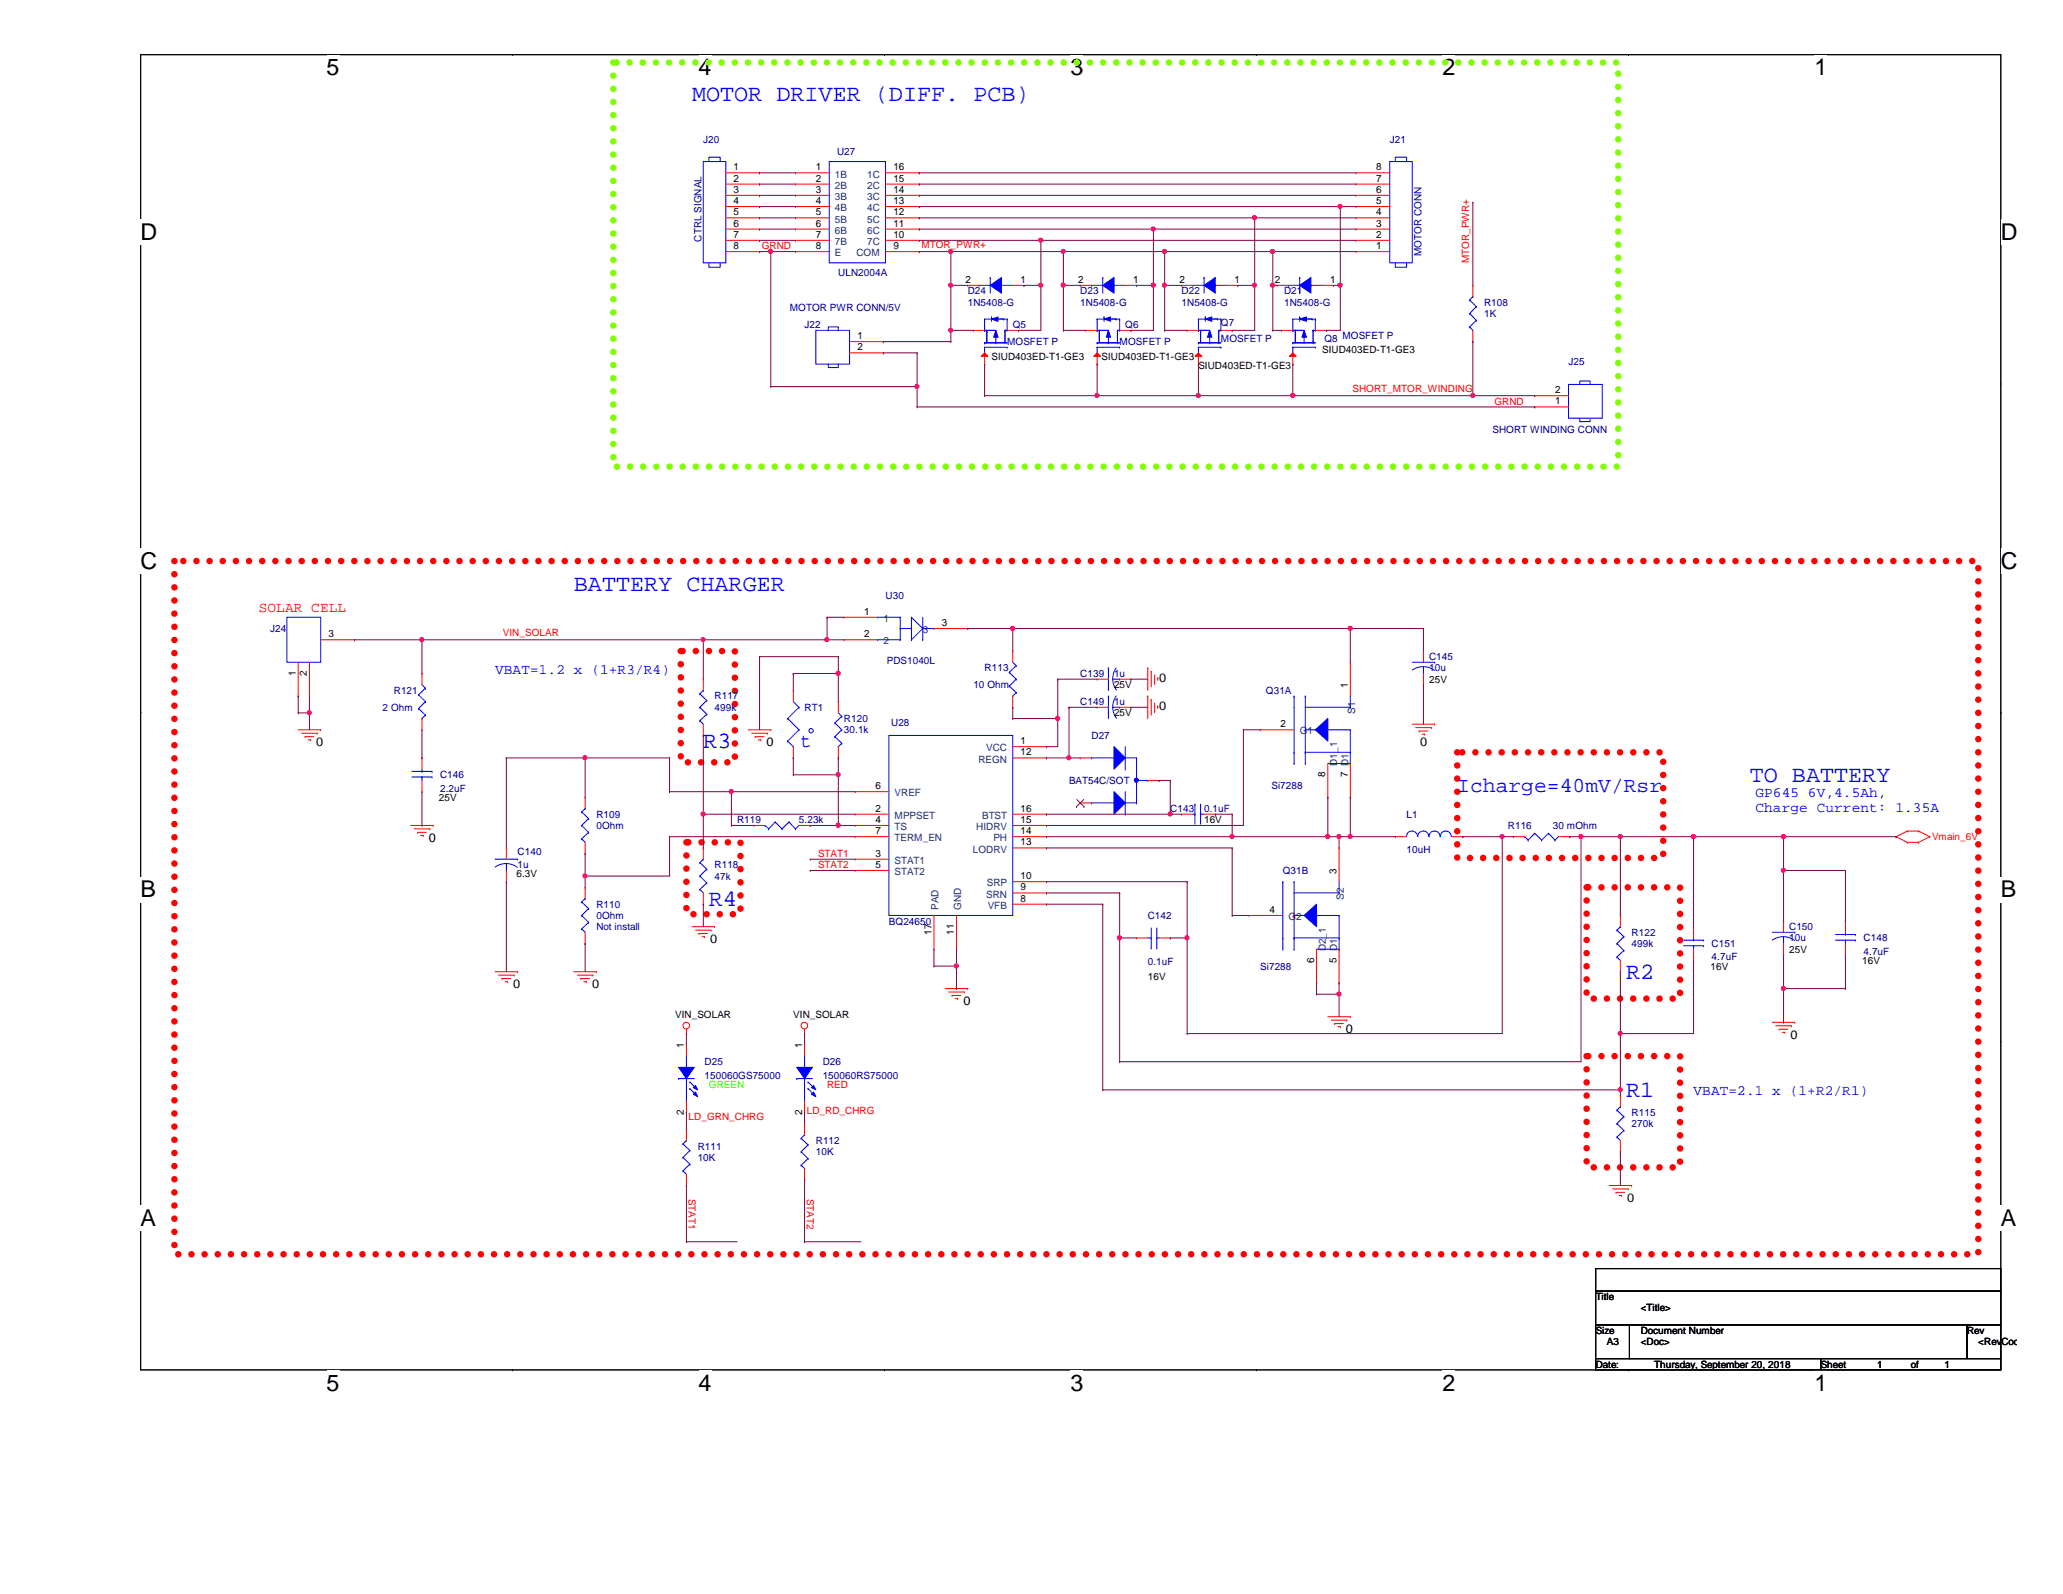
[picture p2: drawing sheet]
<svg xmlns="http://www.w3.org/2000/svg" width="279mm" height="216mm" viewBox="0 0 279 216" stroke-linecap="round" stroke-linejoin="round" font-family="sans-serif">
<defs><g id="words">
<g font-size="3.2" fill="#00f">
<text x="93.7" y="13.7">MOTOR DRIVER (DIFF. PCB)</text>
<text x="77.7" y="80">BATTERY CHARGER</text>
<text x="95.2" y="101.3">R3</text>
<text x="237" y="105.9">TO BATTERY</text>
<text x="96" y="122.7">R4</text>
<text x="220.2" y="132.6">R2</text>
<text x="220.2" y="148.6">R1</text>
</g>
<g font-size="3.1">
<text x="44.2" y="10.2">5</text>
<text x="94.6" y="10.2">4</text>
<text x="145" y="10.2">3</text>
<text x="195.4" y="10.2">2</text>
<text x="245.7" y="10.2">1</text>
<text x="19" y="32.5">D</text>
<text x="271" y="32.5">D</text>
<text x="19" y="77">C</text>
<text x="271" y="77">C</text>
<text x="19" y="121.5">B</text>
<text x="271" y="121.5">B</text>
<text x="19" y="166.1">A</text>
<text x="271" y="166.1">A</text>
<text x="44.2" y="188.3">5</text>
<text x="94.6" y="188.3">4</text>
<text x="145" y="188.3">3</text>
<text x="195.4" y="188.3">2</text>
<text x="245.7" y="188.3">1</text>
</g>
<text font-size="2.9" fill="#00f" x="197.4" y="107.2">Icharge=40mV/Rsr</text>
<text font-size="2.7" fill="#00f" x="108.4" y="101.2">t</text>
<text font-size="1.9" fill="#f00" x="35.1" y="82.8">SOLAR CELL</text>
<g font-size="1.9" fill="#00f">
<text x="67.1" y="91.2">VBAT=1.2 x (1+R3/R4)</text>
<text x="237.7" y="108">GP645 6V,4.5Ah,</text>
<text x="237.7" y="109.9">Charge Current: 1.35A</text>
<text x="229.4" y="148.4">VBAT=2.1 x (1+R2/R1)</text>
</g>
<g font-size="1.7">
<text x="157" y="92.4">0</text>
<text x="42.8" y="101.1">0</text>
<text x="103.8" y="101.1">0</text>
<text x="157" y="96.2">0</text>
<text x="192.3" y="101.1">0</text>
<text x="58.1" y="114">0</text>
<text x="96.2" y="127.8">0</text>
<text x="69.5" y="133.9">0</text>
<text x="80.2" y="133.9">0</text>
<text x="130.5" y="136.1">0</text>
<text x="182.3" y="140">0</text>
<text x="242.5" y="140.7">0</text>
<text x="220.4" y="162.8">0</text>
</g>
<g font-size="1.4" fill="#000080">
<text x="95.2" y="19.3">J20</text>
<text x="113.4" y="21">U27</text>
<text x="188.2" y="19.3">J21</text>
<text x="95" y="32.7" transform="rotate(-90 95 32.7)">CTRL SIGNAL</text>
<text x="192.5" y="34.7" transform="rotate(-90 192.5 34.7)">MOTOR CONN</text>
<text x="113.5" y="37.4">ULN2004A</text>
<text x="131.1" y="39.9">D24</text>
<text x="131.1" y="41.4">1N5408-G</text>
<text x="146.3" y="39.9">D23</text>
<text x="146.3" y="41.4">1N5408-G</text>
<text x="160" y="39.9">D22</text>
<text x="160" y="41.4">1N5408-G</text>
<text x="173.9" y="39.9">D21</text>
<text x="173.9" y="41.4">1N5408-G</text>
<text x="201" y="41.4">R108</text>
<text x="107" y="42.2">MOTOR PWR CONN/5V</text>
<text x="109" y="44.4">J22</text>
<text x="136.4" y="46.7">MOSFET P</text>
<text x="137.2" y="44.4">Q5</text>
<text x="151.6" y="46.7">MOSFET P</text>
<text x="152.4" y="44.4">Q6</text>
<text x="165.4" y="44.2">Q7</text>
<text x="165.4" y="46.3">MOSFET P</text>
<text x="179.4" y="46.3">Q8 MOSFET P</text>
<text x="201" y="42.9">1K</text>
<text x="212.4" y="49.5">J25</text>
<text x="202.1" y="58.6">SHORT WINDING CONN</text>
<text x="119.9" y="81.2">U30</text>
<text x="36.6" y="85.6">J24</text>
<text x="193.5" y="89.4">C145</text>
<text x="53.3" y="94">R121</text>
<text x="96.8" y="94.7">R117</text>
<text x="120.1" y="90">PDS1040L</text>
<text x="131.8" y="93.2">10 Ohm</text>
<text x="133.3" y="90.9">R113</text>
<text x="146.3" y="91.7">C139</text>
<text x="146.3" y="95.5">C149</text>
<text x="150.9" y="91.7">1u</text>
<text x="150.9" y="95.5">1u</text>
<text x="171.4" y="94">Q31A</text>
<text x="193.5" y="90.9">10u</text>
<text x="51.8" y="96.3">2 Ohm</text>
<text x="96.8" y="96.3">499k</text>
<text x="109" y="96.3">RT1</text>
<text x="114.3" y="97.8">R120</text>
<text x="114.3" y="99.3">30.1k</text>
<text x="120.7" y="98.4">U28</text>
<text x="147.8" y="100.1">D27</text>
<text x="59.6" y="105.4">C146</text>
<text x="59.6" y="107.2">2.2uF</text>
<text x="144.8" y="106.2">BAT54C/SOT</text>
<text x="172.2" y="106.9">Si7288</text>
<text x="80.8" y="110.7">R109</text>
<text x="80.8" y="112.3">0Ohm</text>
<text x="99.8" y="111.5">R119</text>
<text x="108.2" y="111.5">5.23k</text>
<text x="158.5" y="110">C143</text>
<text x="163.1" y="110">0.1uF</text>
<text x="190.5" y="110.7">L1</text>
<text x="204.2" y="112.3">R116</text>
<text x="210.3" y="112.3">30 mOhm</text>
<text x="70.1" y="115.8">C140</text>
<text x="70.1" y="117.6">1u</text>
<text x="96.8" y="117.6">R118</text>
<text x="96.8" y="119.1">47k</text>
<text x="173.7" y="118.4">Q31B</text>
<text x="190.5" y="115.5">10uH</text>
<text x="80.8" y="122.9">R110</text>
<text x="80.8" y="124.5">0Ohm</text>
<text x="80.8" y="126">Not install</text>
<text x="120.4" y="125.2">BQ24650</text>
<text x="155.4" y="124.5">C142</text>
<text x="242.3" y="126">C150</text>
<text x="155.4" y="130.7">0.1uF</text>
<text x="170.7" y="131.3">Si7288</text>
<text x="221" y="126.7">R122</text>
<text x="221" y="128.3">499k</text>
<text x="231.8" y="128.3">C151</text>
<text x="231.8" y="130.1">4.7uF</text>
<text x="242.3" y="127.5">10u</text>
<text x="252.4" y="127.5">C148</text>
<text x="252.4" y="129.3">4.7uF</text>
<text x="95.4" y="144.3">D25</text>
<text x="95.4" y="146.1">150060GS75000</text>
<text x="111.4" y="144.3">D26</text>
<text x="111.4" y="146.1">150060RS75000</text>
<text x="94.5" y="155.7">R111</text>
<text x="110.5" y="154.9">R112</text>
<text x="221" y="151.1">R115</text>
<text x="221" y="152.7">270k</text>
<text x="94.5" y="157.2">10K</text>
<text x="110.5" y="156.5">10K</text>
</g>
<g font-size="1.4">
<text x="99.4" y="23.1">1</text>
<text x="110.5" y="23.1">1</text>
<text x="121" y="23.1">16</text>
<text x="186.4" y="23.1">8</text>
<text x="99.4" y="24.6">2</text>
<text x="99.4" y="26.1">3</text>
<text x="99.4" y="27.6">4</text>
<text x="99.4" y="29.2">5</text>
<text x="110.5" y="24.6">2</text>
<text x="110.5" y="26.1">3</text>
<text x="110.5" y="27.6">4</text>
<text x="110.5" y="29.2">5</text>
<text x="121" y="29.2">12</text>
<text x="121" y="27.6">13</text>
<text x="121" y="26.1">14</text>
<text x="121" y="24.6">15</text>
<text x="186.4" y="29.2">4</text>
<text x="186.4" y="27.6">5</text>
<text x="186.4" y="26.1">6</text>
<text x="186.4" y="24.6">7</text>
<text x="99.4" y="30.7">6</text>
<text x="99.4" y="32.2">7</text>
<text x="99.4" y="33.7">8</text>
<text x="110.5" y="30.7">6</text>
<text x="110.5" y="32.2">7</text>
<text x="110.5" y="33.7">8</text>
<text x="121" y="33.7">9</text>
<text x="121" y="32.2">10</text>
<text x="121" y="30.7">11</text>
<text x="186.4" y="33.7">1</text>
<text x="186.4" y="32.2">2</text>
<text x="186.4" y="30.7">3</text>
<text x="130.8" y="38.3">2</text>
<text x="138.2" y="38.3">1</text>
<text x="146" y="38.3">2</text>
<text x="153.5" y="38.3">1</text>
<text x="159.7" y="38.3">2</text>
<text x="167.2" y="38.3">1</text>
<text x="172.7" y="38.3">2</text>
<text x="180.1" y="38.3">1</text>
<text x="116.1" y="45.9">1</text>
<text x="116.1" y="47.5">2</text>
<text x="179.1" y="47.8">SIUD403ED-T1-GE3</text>
<text x="134.3" y="48.7">SIUD403ED-T1-GE3</text>
<text x="149.2" y="48.7">SIUD403ED-T1-GE3</text>
<text x="162.3" y="50">SIUD403ED-T1-GE3</text>
<text x="210.6" y="53.3">2</text>
<text x="210.6" y="54.8">1</text>
<text x="117.1" y="83.3">1</text>
<text x="44.5" y="86.3">3</text>
<text x="117.1" y="86.3">2</text>
<text x="127.6" y="84.8">3</text>
<text x="40" y="91.5" transform="rotate(-90 40 91.5)">1</text>
<text x="41.6" y="91.5" transform="rotate(-90 41.6 91.5)">2</text>
<text x="150.9" y="93.2">25V</text>
<text x="182.5" y="93.2" transform="rotate(-90 182.5 93.2)">1</text>
<text x="193.5" y="92.5">25V</text>
<text x="138.2" y="100.8">1</text>
<text x="150.9" y="97">25V</text>
<text x="173.4" y="98.5">2</text>
<text x="118.6" y="106.9">6</text>
<text x="138.2" y="102.3">12</text>
<text x="179.5" y="105.2" transform="rotate(-90 179.5 105.2)">8</text>
<text x="182.5" y="105.2" transform="rotate(-90 182.5 105.2)">7 D1</text>
<text x="59.4" y="108.5">25V</text>
<text x="118.6" y="109.9">2</text>
<text x="118.6" y="111.5">4</text>
<text x="118.6" y="113">7</text>
<text x="138.2" y="113">14</text>
<text x="138.2" y="111.5">15</text>
<text x="138.2" y="109.9">16</text>
<text x="163.1" y="111.5">16V</text>
<text x="69.9" y="118.8">6.3V</text>
<text x="118.6" y="116">3</text>
<text x="118.6" y="117.6">5</text>
<text x="138.2" y="119.1">10</text>
<text x="138.2" y="114.5">13</text>
<text x="181" y="118.4" transform="rotate(-90 181 118.4)">3</text>
<text x="138.2" y="122.1">8</text>
<text x="138.2" y="120.6">9</text>
<text x="171.9" y="123.7">4</text>
<text x="126.2" y="126.6" transform="rotate(-90 126.2 126.6)">17</text>
<text x="129.2" y="126.6" transform="rotate(-90 129.2 126.6)">11</text>
<text x="178" y="130.4" transform="rotate(-90 178 130.4)">6</text>
<text x="181" y="130.4" transform="rotate(-90 181 130.4)">5 D1</text>
<text x="231.6" y="131.3">16V</text>
<text x="242.3" y="129">25V</text>
<text x="252.2" y="130.6">16V</text>
<text x="91.4" y="137.9">VIN_SOLAR</text>
<text x="107.4" y="137.9">VIN_SOLAR</text>
<text x="155.4" y="132.7">16V</text>
<text x="92.6" y="142" transform="rotate(-90 92.6 142)">1</text>
<text x="108.6" y="142" transform="rotate(-90 108.6 142)">1</text>
<text x="92.6" y="151" transform="rotate(-90 92.6 151)">2</text>
<text x="108.6" y="151" transform="rotate(-90 108.6 151)">2</text>
<text x="216.1" y="176.1">Title</text>
<text x="222.2" y="177.6">&lt;Title&gt;</text>
<text x="216.1" y="180.7">Size</text>
<text x="216.1" y="185.3">Date:</text>
<text x="217.6" y="182.2">A3</text>
<text x="222.2" y="182.2">&lt;Doc&gt;</text>
<text x="222.2" y="180.7">Document Number</text>
<text x="224" y="185.3">Thursday, September 20, 2018</text>
<text x="246.6" y="185.3">Sheet</text>
<text x="254.2" y="185.3">1</text>
<text x="258.8" y="185.3">of</text>
<text x="263.4" y="185.3">1</text>
<text x="266.4" y="180.7">Rev</text>
<text x="267.9" y="182.2">&lt;RevCod</text>
</g>
<g font-size="1.4" fill="#004080">
<text x="113.1" y="24">1B</text>
<text x="113.1" y="25.6">2B</text>
<text x="113.1" y="27.1">3B</text>
<text x="113.1" y="28.6">4B</text>
<text x="117.4" y="28.6">4C</text>
<text x="117.4" y="27.1">3C</text>
<text x="117.4" y="25.6">2C</text>
<text x="117.4" y="24">1C</text>
<text x="113.1" y="30.1">5B</text>
<text x="113.1" y="31.7">6B</text>
<text x="113.1" y="33.2">7B</text>
<text x="113.1" y="34.7">E</text>
<text x="116" y="34.7">COM</text>
<text x="117.4" y="33.2">7C</text>
<text x="117.4" y="31.7">6C</text>
<text x="117.4" y="30.1">5C</text>
<text x="119.6" y="84.2">1</text>
<text x="119.6" y="87.3">2</text>
<text x="125" y="85.8">3</text>
<text x="133.6" y="101.8">VCC</text>
<text x="176" y="99.5">G1</text>
<text x="183.5" y="96.7" transform="rotate(-90 183.5 96.7)">S1</text>
<text x="121.2" y="107.9">VREF</text>
<text x="132.5" y="103.3">REGN</text>
<text x="181.1" y="103.7" transform="rotate(-90 181.1 103.7)">D1_1</text>
<text x="121.2" y="110.9">MPPSET</text>
<text x="121.2" y="112.4">TS</text>
<text x="121.2" y="114">TERM_EN</text>
<text x="132.2" y="112.4">HIDRV</text>
<text x="133" y="110.9">BTST</text>
<text x="134.5" y="114">PH</text>
<text x="121.2" y="117">STAT1</text>
<text x="121.2" y="118.5">STAT2</text>
<text x="131.7" y="115.5">LODRV</text>
<text x="127.1" y="123.2" transform="rotate(-90 127.1 123.2)">PAD</text>
<text x="130.2" y="123.2" transform="rotate(-90 130.2 123.2)">GND</text>
<text x="133.6" y="121.6">SRN</text>
<text x="133.6" y="120.1">SRP</text>
<text x="133.8" y="123.1">VFB</text>
<text x="174.5" y="124.6">G2</text>
<text x="182" y="121.8" transform="rotate(-90 182 121.8)">S2</text>
<text x="179.6" y="128.9" transform="rotate(-90 179.6 128.9)">D2_1</text>
</g>
<g font-size="1.4" fill="#f00">
<text x="103.2" y="33.8">GRND</text>
<text x="124.8" y="33.6">MTOR_PWR+</text>
<text x="199" y="35.6" transform="rotate(-90 199 35.6)">MTOR_PWR+</text>
<text x="183.2" y="53.1">SHORT_MTOR_WINDING</text>
<text x="202.4" y="54.8">GRND</text>
<text x="68.1" y="86.1">VIN_SOLAR</text>
<text x="261.7" y="113.8">Vmain_6V</text>
<text x="110.8" y="116.1">STAT1</text>
<text x="110.8" y="117.6">STAT2</text>
<text x="112" y="147.3">RED</text>
<text x="93.3" y="151.7">LD_GRN_CHRG</text>
<text x="109.3" y="150.9">LD_RD_CHRG</text>
<text x="93.3" y="162.4" transform="rotate(90 93.3 162.4)">STAT1</text>
<text x="109.3" y="162.4" transform="rotate(90 109.3 162.4)">STAT2</text>
</g>
<text font-size="1.4" fill="#0f0" x="96" y="147.3">GREEN</text>
</g></defs>
<path d="M19.1 7.4h251.9v178.1h-251.9z" fill="none" stroke="#000" stroke-width=".14"/>
<g fill="#fff">
<path d="M44.2 7.4h1.8v3.5h-1.8z"/>
<path d="M44.2 185.5h1.8v3.5h-1.8z"/>
</g>
<path d="M69.4 7.4h.1M69.4 185.5h.1" fill="none" stroke="#000" stroke-width=".14"/>
<g fill="#fff">
<path d="M94.6 7.4h1.8v3.5h-1.8z"/>
<path d="M94.6 185.5h1.8v3.5h-1.8z"/>
</g>
<path d="M119.8 7.4h.1M119.8 185.5h.1" fill="none" stroke="#000" stroke-width=".14"/>
<g fill="#fff">
<path d="M145 7.4h1.7v3.5h-1.7z"/>
<path d="M145 185.5h1.7v3.5h-1.7z"/>
</g>
<path d="M170.2 7.4h.1M170.2 185.5h.1" fill="none" stroke="#000" stroke-width=".14"/>
<g fill="#fff">
<path d="M195.4 7.4h1.7v3.5h-1.7z"/>
<path d="M195.4 185.5h1.7v3.5h-1.7z"/>
</g>
<path d="M220.6 7.4h.1M220.6 185.5h.1" fill="none" stroke="#000" stroke-width=".14"/>
<g fill="#fff">
<path d="M245.7 7.4h1.8v3.5h-1.8z"/>
<path d="M245.7 185.5h1.8v3.5h-1.8z"/>
<path d="M19.1 29.7h2.2v3.4h-2.2z"/>
<path d="M271 29.7h2.1v3.4h-2.1z"/>
<path d="M19.1 74.2h2.2v3.5h-2.2z"/>
<path d="M271 74.2h2.1v3.5h-2.1z"/>
</g>
<path d="M19.1 51.9h.1M271 51.9h.1" fill="none" stroke="#000" stroke-width=".14"/>
<g fill="#fff">
<path d="M19.1 118.7h2v3.5h-2z"/>
<path d="M271 118.7h2.1v3.5h-2.1z"/>
</g>
<path d="M19.1 96.5h.1M271 96.5h.1" fill="none" stroke="#000" stroke-width=".14"/>
<g fill="#fff">
<path d="M19.1 163.3h2v3.5h-2z"/>
<path d="M271 163.3h2.1v3.5h-2.1z"/>
</g>
<path d="M19.1 141h.1M271 141h.1M216.1 171.8h54.9v3.1h-54.9zM216.1 174.9h54.9v4.6h-54.9zM216.1 179.5h4.6v4.5h-4.6zM220.7 179.5h45.7v4.5h-45.7zM266.4 179.5h4.6v4.5h-4.6zM216.1 184h30.5v1.5h-30.5zM246.6 184h24.4v1.5h-24.4z" fill="none" stroke="#000" stroke-width=".14"/>
<path d="M83.1 8.5h136.1v54.7h-136.1z" fill="none" stroke="#80ff00" stroke-width=".89" stroke-dasharray="0 1.8"/>
<path d="M23.6 76h244.3v93.9h-244.3zM92.2 88.2h7.3v15.1h-7.3zM93 114.1h7.3v9.7h-7.3zM197.4 101.9h27.9v14.3h-27.9zM214.9 120.2h12.6v15.1h-12.6zM214.9 143h12.6v15.1h-12.6z" fill="none" stroke="#f00" stroke-width=".89" stroke-dasharray="0 1.8"/>
<g fill="none" stroke="#f00" stroke-width=".14">
<path d="M40.4 98.8h3M40.9 99.3h2.1M41.3 99.8h.1M41.3 99.8h1.2M43 99.3h.1M43.4 98.8h.1M101.3 98.8h3.1M101.8 99.3h2.1M102.3 99.8h.1M102.3 99.8h1.2M103.9 99.3h.1M104.4 98.8h.1"/>
<path d="M114.3 83.6h.1M114.3 86.7h.1M114.3 83.6h4.6M114.3 86.7h4.6M126.5 85.1h4.6M131.1 85.1h.1M155.4 94.3h.1M155.4 90.5h.1M155.4 90.5v3M155.4 94.3v3M155.9 94.7h.1M155.9 90.9h.1"/>
<path d="M155.9 90.9v2.1M155.9 94.7v2.2M156.4 96.4h.1M156.4 92.6h.1M156.4 91.4v1.2M156.4 95.2v1.2M156.8 95.6h.1M156.8 91.8h.1M156.8 91.8v.4M156.8 95.6v.4M191.3 98.1h3M191.7 98.6h2.1"/>
<path d="M192.2 99h.1M192.2 99h1.2M192.6 99.4h.4M193 99.4h.1M193.8 98.6h.1M194.3 98.1h.1M41.7 100.2h.4M42.1 100.2h.1M55.6 111.8h3.1M56.1 112.3h2.1M56.6 112.7h.1M56.6 112.7h1.1"/>
<path d="M57 113.2h.3M57.3 113.2h.1M58.2 112.3h.1M58.7 111.8h.1M102.7 100.2h.3M103 100.2h.1M256.8 113.3h.1M256.8 113.3l1.5 .8M258.3 112.6h.1M258.3 114.1h.1M258.3 112.6l-1.5 .7M258.3 112.6h1.5"/>
<path d="M258.3 114.1h1.5M259.8 112.6h.1M259.8 114.1h.1M259.8 112.6l1.6 .7M261.4 113.3h.1M261.4 113.3l-1.6 .8M67.1 131.6h3M67.5 132.1h2.1M68 132.5h.1M68 132.5h1.2M68.4 133h.3M68.7 133h.1"/>
<path d="M69.6 132.1h.1M70.1 131.6h.1M77.7 131.6h3.1M78.2 132.1h2.1M78.7 132.5h.1M78.7 132.5h1.1M79.1 133h.3M79.4 133h.1M80.3 132.1h.1M80.8 131.6h.1M93 140h.1M93 139.4v.6"/>
<path d="M93.7 125.5h3.1M94.2 126h2.1M94.7 126.4h.1M94.7 126.4h1.1M95.1 126.9h.3M95.4 126.9h.1M96.3 126h.1M96.8 125.5h.1M109 140h.1M109 139.4v.6M128 133.9h3.1M128.5 134.4h2.1"/>
<path d="M128.9 134.8h.1M128.9 134.8h1.2M129.4 135.3h.3M129.7 135.3h.1M130.6 134.4h.1M131.1 133.9h.1M179.8 137.7h3.1M180.3 138.2h2.1M180.8 138.6h.1M180.8 138.6h1.1M181.2 139.1h.3M181.5 139.1h.1"/>
<path d="M182.4 138.2h.1M182.9 137.7h.1M240 138.5h3.1M240.5 138.9h2.1M241 139.4h.1M241 139.4h1.1M241.4 139.8h.3M241.7 139.8h.1M242.6 138.9h.1M243.1 138.5h.1M217.9 160.6h3.1M218.4 161h2.1"/>
<path d="M218.9 161.5h.1M218.9 161.5h1.1M219.3 161.9h.3M219.6 161.9h.1M220.5 161h.1M221 160.6h.1"/>
<circle cx="92.9" cy="138.9" r=".45"/>
<circle cx="108.9" cy="138.9" r=".45"/>
</g>
<g fill="none" stroke="#00f" stroke-width=".14">
<path d="M118.9 83.6h.1M118.9 86.7h.1M118.9 83.6h3M118.9 86.7h3M121.9 85.1h.1M121.9 83.6h.1M121.9 86.7h.1M121.9 85.1h1.5M121.9 83.6v3.1M123.4 86.7h.1M123.4 83.6h.1M123.4 83.6l1.6 1.5"/>
<path d="M123.4 83.6v3.1M125 85.1h.1M125 86.7h.1M125 85.1l-1.6 1.6M125 85.1h1.5M125 83.6v3.1M126.5 85.1h.1M91.9 146.1h.1M91.9 146.1h2.1M93 144.6h.1M93 149.1h.1M93 143v1.6"/>
<path d="M93 146.1v3"/>
</g>
<path d="M91.9 144.6h2.1l-1 1.5z" fill-rule="evenodd" fill="#00f"/>
<path d="M91.9 144.6h2.1l-1 1.5z" fill="none" stroke="#00f" stroke-width=".14"/>
<path d="M94.2 147.9l.3 .6-.6-.3z" fill-rule="evenodd" fill="#00f"/>
<path d="M94.2 147.9l.3 .6-.6-.3z" fill="none" stroke="#00f" stroke-width=".14"/>
<path d="M94.2 147l.3 .6-.6-.3z" fill-rule="evenodd" fill="#00f"/>
<path d="M173.7 127h.1M173.7 120.9v6.1M175.3 127h.1M175.3 120.9v6.1M93.4 146.6h.1M93.4 147.4h.1M93.4 146.6l.9 .8M93.4 147.4l.9 1M94.2 147l.3 .6-.6-.3z" fill="none" stroke="#00f" stroke-width=".14"/>
<path d="M93 141.5h.1M93 150.7h.1M93 141.5v1.5M93 149.1v1.6" fill="none" stroke="#f00" stroke-width=".14"/>
<path d="M176.6 124l1.7-1.5v3z" fill="#00f"/>
<g fill="none" stroke="#00f" stroke-width=".14">
<path d="M110.5 44.7h4.6v4.6h-4.6zM112.2 44.7v-.4h1.3v.4M112.2 49.3v.5h1.3v-.5M38.9 83.6h4.5v6.1h-4.5zM78.8 113.6h.1M78.8 111.8h.1M78.8 110h.1M78.8 113.6l.4 .5M78.8 111.8l.9 .9M78.8 110l.9 .9M79.2 109.5h.1M79.2 109.5l-.4 .5"/>
<path d="M79.7 112.7h.1M79.7 110.9h.1M79.7 112.7l-.9 .9M79.7 110.9l-.9 .9M173.7 119.4h.1M173.7 119.4v1.5M175.3 119.4h.1M175.3 119.4v1.5h6.1M181.4 119.4v1.5M173.7 128.6h.1M173.7 127v1.6M175.3 127h.1"/>
<path d="M175.3 128.6h.1M175.3 124h.1M175.3 124h1.5M175.3 127h6.1M175.3 127v1.6M176.6 124l1.7-1.5v3zM178.3 124h3.1M178.3 128.6h3.1M181.4 124h.1M181.4 127h.1M181.4 120.9h.1M181.4 128.6h.1"/>
<path d="M181.4 124v4.6M107.9 146.1h.1M107.9 146.1h2.1M109 144.6h.1M109 149.1h.1M109 143v1.6M109 146.1v3"/>
</g>
<g fill="none" stroke="#f00" stroke-width=".14">
<path d="M115.1 46.3h4.5M115.1 47.8h4.5M119.6 46.3h.1M119.6 47.8h.1M40.4 94.3h.1M40.4 89.7v4.6M41.9 94.3h.1M41.9 89.7v4.6M43.4 86.7h4.6M48 86.7h.1M79.2 115.6h.1M79.2 108h.1"/>
<path d="M79.2 108v1.5M79.2 114.1v1.5M181.4 114.8h.1M181.4 114.8v4.6M169.2 124h.1M169.2 124h4.5M178.3 133.1h.1M178.3 128.6v4.5M181.4 133.1h.1M181.4 128.6v4.5"/>
</g>
<path d="M107.9 144.6h2.1l-1 1.5z" fill-rule="evenodd" fill="#00f"/>
<path d="M107.9 144.6h2.1l-1 1.5z" fill="none" stroke="#00f" stroke-width=".14"/>
<path d="M109.9 148.2l.3-.3 .3 .6z" fill-rule="evenodd" fill="#00f"/>
<path d="M109.9 148.2l.3-.3 .3 .6z" fill="none" stroke="#00f" stroke-width=".14"/>
<path d="M110.2 147l.3 .6-.6-.3z" fill-rule="evenodd" fill="#00f"/>
<g fill="none" stroke="#00f" stroke-width=".14">
<path d="M147.8 38.6h.1M147.8 38.6h1.6M149.4 37.6h.1M149.4 37.6v2.1M150.9 38.6h.1M150.9 38.6h1.5M120.4 99.6h16.8v24.4h-16.8zM136.7 91.1h.1M136.7 92.9h.1M136.7 91.1l.9 .9M136.7 92.9l.9 .9M137.2 94.3h.1"/>
<path d="M137.2 89.7l.4 .5M137.6 90.2h.1M137.6 92h.1M137.6 93.8h.1M137.6 90.2l-.9 .9M137.6 92l-.9 .9M137.6 93.8l-.4 .5M191.3 89.7h3M192.8 91.2h.1M192.8 90.3a2.42 2.42 0 0 1 1.5 .5M192.8 90.3h-.1a2.57 2.57 0 0 0-1.4 .5M192.8 90.3v.9"/>
<path d="M194.3 89.7h.1M161.5 110.3h.3M161.8 110.3h.1M161.8 108.9h.1M161.8 108.9v2.7M162.6 108.9h.1M162.6 110.3h.1M162.6 110.3h.5M162.6 108.9v2.7M219 129.6h.1M219 127.8h.1M219 126h.1"/>
<path d="M219 129.6l.5 .5M219 127.8l.9 .9M219 126l.9 .9M219.5 125.5h.1M219.5 125.5l-.5 .5M219.9 128.7h.1M219.9 126.9h.1M219.9 128.7l-.9 .9M219.9 126.9l-.9 .9M248.6 127.3h2.7M248.6 126.6h2.7M249.9 126.6h.1"/>
<path d="M249.9 127.3h.1M249.9 126.3v.3M249.9 127.3v.5M251.3 127.3h.1M251.3 126.6h.1M109.4 146.6h.1M109.4 147.4h.1M109.4 146.6l.9 .8M109.4 147.4l.9 1M110.2 147l.3 .6-.6-.3z"/>
</g>
<g fill="none" stroke="#f00" stroke-width=".14">
<path d="M137.2 88.2h.1M137.2 95.8h.1M137.2 88.2v1.5M137.2 94.3v1.5M192.8 88.2h.1M192.8 92.8h.1M192.8 88.2v1.5M192.8 91.2v1.6M115.8 110.3h.1M115.8 116.4h.1M115.8 111.8h.1M115.8 117.9h.1"/>
<path d="M115.8 107.2h.1M115.8 113.3h.1M115.8 110.3h4.6M115.8 116.4h4.6M115.8 111.8h4.6M115.8 117.9h4.6M115.8 107.2h4.6M115.8 113.3h4.6M137.2 110.3h4.5M137.2 101.1h4.5M137.2 111.8h4.5M137.2 113.3h4.5"/>
<path d="M137.2 119.4h4.5M137.2 102.7h4.5M137.2 114.8h4.5M141.7 101.1h.1M141.7 119.4h.1M141.7 102.7h.1M141.7 114.8h.1M141.7 113.3h.1M141.7 111.8h.1M141.7 110.3h.1M160 110.3h.1M160 110.3h1.5"/>
<path d="M163.1 110.3h1.5M164.6 110.3h.1M126.5 128.6h.1M126.5 124v4.6M129.5 128.6h.1M129.5 124v4.6M137.2 122.5h4.5M137.2 120.9h4.5M141.7 122.5h.1M141.7 120.9h.1M219.5 131.6h.1M219.5 124h.1"/>
<path d="M219.5 124v1.5M219.5 130.1v1.5M249.9 124.8h.1M249.9 129.3h.1M249.9 124.8v1.5M249.9 127.8v1.5M109 141.5h.1M109 150.7h.1M109 141.5v1.5M109 149.1v1.6"/>
</g>
<path d="M149.4 38.6l1.5-1v2.1z" fill-rule="evenodd" fill="#00f"/>
<g fill="none" stroke="#00f" stroke-width=".14">
<path d="M112.3 21.9h7.6v13.7h-7.6zM149.4 38.6l1.5-1v2.1zM161.5 38.6h.1M161.5 38.6h1.6M163.1 37.6h.1M163.1 37.6v2.1M164.6 38.6h.1M164.6 38.6h1.5M212.4 52.1h4.6v4.5h-4.6zM214 56.6v.5h1.3v-.5M214 52.1v-.5h1.3v.5M150.1 90.5h.1"/>
<path d="M150.1 90.5v3M150.7 92a2.42 2.42 0 0 0 .5 1.5M150.7 92h.9M151.2 90.5a2.58 2.58 0 0 0-.5 1.5M151.6 92h.1M94.8 118.7h.1M94.8 116.8h.1M94.8 118.7l.9 .9M94.8 116.8l.9 .9M95.3 116.4h.1M95.3 116.4l-.5 .4M95.7 119.6h.1"/>
<path d="M95.7 117.7h.1M95.7 119.6l-.9 .9M95.7 117.7l-.9 1M206.5 113.3h.1M206.5 113.3l.5 .5M207 113.8h.1M207.9 112.9h.1M207.9 112.9l.9 .9M207.9 112.9l-.9 .9M208.8 113.8h.1M209.7 112.9h.1M209.7 112.9l.9 .9"/>
<path d="M209.7 112.9l-.9 .9M210.6 113.8h.1M211.1 113.3l-.5 .5M94.8 120.5h.1M94.8 120.5l.5 .4"/>
</g>
<g fill="none" stroke="#f00" stroke-width=".14">
<path d="M107.7 23.4h.1M107.7 24.9h.1M107.7 26.5h.1M107.7 28h.1M107.7 29.5h.1M107.7 31h.1M107.7 32.6h.1M107.7 34.1h.1M107.7 23.4h4.6M107.7 24.9h4.6M107.7 26.5h4.6M107.7 28h4.6"/>
<path d="M107.7 29.5h4.6M107.7 31h4.6M107.7 32.6h4.6M107.7 34.1h4.6M119.9 23.4h4.6M119.9 24.9h4.6M119.9 26.5h4.6M119.9 28h4.6M119.9 29.5h4.6M119.9 31h4.6M119.9 32.6h4.6M119.9 34.1h4.6"/>
<path d="M124.5 34.1h.1M124.5 32.6h.1M124.5 31h.1M124.5 29.5h.1M124.5 28h.1M124.5 26.5h.1M124.5 24.9h.1M124.5 23.4h.1M146.3 38.6h.1M146.3 38.6h1.5M152.4 38.6h1.5M153.9 38.6h.1"/>
<path d="M207.9 55.1h.1M207.9 53.6h.1M207.9 55.1h4.5M207.9 53.6h4.5M148.6 92h.1M148.6 92h1.5M151.6 92h1.6M153.2 92h.1M95.3 114.8h.1M95.3 114.8v1.6M205 113.3h.1M205 113.3h1.5"/>
<path d="M211.1 113.3h1.5M212.6 113.3h.1M95.3 122.5h.1M95.3 120.9v1.6"/>
</g>
<path d="M163.1 38.6l1.5-1v2.1z" fill-rule="evenodd" fill="#00f"/>
<g fill="none" stroke="#00f" stroke-width=".14">
<path d="M163.1 38.6l1.5-1v2.1zM175.1 46.4h.1M175.1 44.7h.1M175.1 47h.1M175.1 46.4h3M175.1 44.7h1.5M175.1 47v.8M175.1 47h3M175.4 44.9h.1M175.4 44.7h.1M175.4 44.7v1.7M176.6 46.4h.1"/>
<path d="M176.6 45.5v.9M177.8 44.7h.1M177.8 46.3h.1M177.8 46.4h.1M177.8 44.7h.3M177.8 44.7v1.7M178.1 47h.1M55.8 105.2h2.7M55.8 104.5h2.7M57.2 104.5h.1M57.2 105.2h.1M57.2 104.2v.3"/>
<path d="M57.2 105.2v.5M58.5 105.2h.1M58.5 104.5h.1M103.6 111.8h.1M103.6 111.8l.5 .5M104.1 112.3h.1M105 111.3h.1M105 111.3l.9 1M105 111.3l-.9 1M105.9 112.3h.1M106.8 111.3h.1M106.8 111.3l.9 1"/>
<path d="M106.8 111.3l-.9 1M107.7 112.3h.1M108.2 111.8l-.5 .5M155.4 127h.5M155.9 128.4h.1M155.9 127h.1M155.9 125.7v2.7M156.7 127h.1M156.7 128.4h.1M156.7 127h.3M156.7 125.7v2.7M240 126.3h3.1"/>
<path d="M241.6 127.8h.1M241.6 126.9a2.42 2.42 0 0 1 1.4 .5M241.6 126.9h-.1a2.57 2.57 0 0 0-1.5 .4M241.6 126.9v.9M243.1 126.3h.1"/>
</g>
<g fill="none" stroke="#f00" stroke-width=".14">
<path d="M160 38.6h.1M160 38.6h1.5M166.1 38.6h1.5M167.6 38.6h.1M57.2 102.7h.1M57.2 107.2h.1M57.2 102.7v1.5M57.2 105.7v1.5M102.1 111.8h.1M102.1 111.8h1.5M108.2 111.8h1.5M109.7 111.8h.1"/>
<path d="M153.9 127h.1M153.9 127h1.5M157 127h1.5M158.5 127h.1M241.6 124.8h.1M241.6 129.3h.1M241.6 124.8v1.5M241.6 127.8v1.5"/>
</g>
<path d="M176.6 44.7l.4 1h-.7z" fill="#00f"/>
<path d="M176.6 44.7l.4 1h-.7zM176.8 43.2h.9M177.7 43.2h.1" fill="none" stroke="#00f" stroke-width=".14"/>
<path d="M176 43.2l1-.3v.6z" fill="#00f"/>
<path d="M175.1 43.2h.1M175.1 44.7h.1M175.1 43.2h.9M175.1 43.2v1.5M176 43.2l1-.3v.6zM176 42.9h.1M176 42.9v.6M177.1 43.2h1M178.1 43.2h.1M178.1 44.7h.1M178.1 43.2v1.5" fill="none" stroke="#00f" stroke-width=".14"/>
<path d="M174.6 48.3l.5-.5 .5 .5z" fill="#f00"/>
<path d="M173.6 44.7h.1M173.6 44.7h1.5M174.6 48.3l.5-.5 .5 .5zM175.1 49.3h.1M175.1 47.8v1.5M178.1 44.7h1.6M179.7 44.7h.1M107.4 93.5h.1M107.4 93.5v1.5M107.4 102.7h.1M107.4 101.1v1.6" fill="none" stroke="#f00" stroke-width=".14"/>
<g fill="none" stroke="#00f" stroke-width=".14">
<path d="M148.6 46.4h.1M148.6 44.7h.1M148.6 47h.1M148.6 46.4h3M148.6 44.7h1.5M148.6 47v.8M148.6 47h3M148.9 44.9h.1M148.9 44.7h.1M148.9 44.7v1.7M150.1 46.4h.1M150.1 45.5v.9"/>
<path d="M151.3 44.7h.1M151.3 46.3h.1M151.3 46.4h.1M151.3 44.7h.3M151.3 44.7v1.7M151.6 47h.1M106.7 97.3h.1M106.7 97.3l1.5 1.5M107.4 95l.8 .8M108.2 95.8h.1M108.2 98.8h.1M108.2 95.8l-1.5 1.5"/>
<path d="M108.2 98.8l-1.5 1.6M106.7 100.4h.1M106.7 100.4l.7 .7M107.4 101.1h.1"/>
<circle cx="109.9" cy="99" r=".3"/>
</g>
<path d="M150.1 44.7l.3 1h-.6z" fill="#00f"/>
<path d="M150.1 44.7l.3 1h-.6zM150.3 43.2h.9M151.2 43.2h.1" fill="none" stroke="#00f" stroke-width=".14"/>
<path d="M149.5 43.2l.9-.3v.6z" fill="#00f"/>
<path d="M148.6 43.2h.1M148.6 44.7h.1M148.6 43.2h.9M148.6 43.2v1.5M149.5 43.2l.9-.3v.6zM149.5 42.9h.1M149.5 42.9v.6M150.6 43.2h1M151.6 43.2h.1M151.6 44.7h.1M151.6 43.2v1.5" fill="none" stroke="#00f" stroke-width=".14"/>
<path d="M148.1 48.3l.5-.5 .5 .5z" fill="#f00"/>
<path d="M147.1 44.7h.1M147.1 44.7h1.5M148.1 48.3l.5-.5 .5 .5zM148.6 49.3h.1M148.6 47.8v1.5M151.6 44.7h1.6M153.2 44.7h.1" fill="none" stroke="#f00" stroke-width=".14"/>
<g fill="none" stroke="#00f" stroke-width=".14">
<path d="M162.3 46.4h.1M162.3 44.7h.1M162.3 47h.1M162.3 46.4h3.1M162.3 44.7h1.5M162.3 47v.8M162.3 47h3.1M162.6 44.9h.1M162.6 44.7h.1M162.6 44.7v1.7M163.8 46.4h.1M163.8 45.5v.9"/>
<path d="M165.1 44.7h.1M165.1 46.3h.1M165.1 46.4h.1M165.1 44.7h.3M165.1 44.7v1.7M165.4 47h.1"/>
</g>
<path d="M163.8 44.7l.3 1h-.6z" fill="#00f"/>
<path d="M163.8 44.7l.3 1h-.6zM164 43.2h.9M164.9 43.2h.1" fill="none" stroke="#00f" stroke-width=".14"/>
<path d="M163.2 43.2l.9-.3v.6z" fill="#00f"/>
<path d="M162.3 43.2h.1M162.3 44.7h.1M162.3 43.2h.9M162.3 43.2v1.5M163.2 43.2l.9-.3v.6zM163.2 42.9h.1M163.2 42.9v.6M164.3 43.2h1.1M165.4 43.2h.1M165.4 44.7h.1M165.4 43.2v1.5" fill="none" stroke="#00f" stroke-width=".14"/>
<path d="M162.3 47.8l.5 .5h-1z" fill="#f00"/>
<g fill="none" stroke="#f00" stroke-width=".14">
<path d="M183.6 34.1h.1M183.6 32.6h.1M183.6 31h.1M183.6 29.5h.1M183.6 28h.1M183.6 26.5h.1M183.6 24.9h.1M183.6 23.4h.1M183.6 34.1h4.6M183.6 32.6h4.6M183.6 31h4.6M183.6 29.5h4.6"/>
<path d="M183.6 28h4.6M183.6 26.5h4.6M183.6 24.9h4.6M183.6 23.4h4.6M160.8 44.7h.1M160.8 44.7h1.5M162.3 47.8l.5 .5h-1zM162.3 49.3h.1M162.3 47.8v1.5M165.4 44.7h1.5M166.9 44.7h.1M95.3 99.6h.1"/>
<path d="M95.3 92h.1M95.3 92v1.5M95.3 98.1v1.5M148.6 95.8h.1M148.6 95.8h1.5M151.6 95.8h1.6M153.2 95.8h.1M68.6 114.8h.1M68.6 119.4h.1M68.6 114.8v1.6M68.6 117.9v1.5M79.2 127.8h.1"/>
<path d="M79.2 120.2h.1M79.2 120.2v1.5M79.2 126.3v1.5M229.4 125.5h.1M229.4 130.1h.1M229.4 125.5v1.5M229.4 128.6v1.5"/>
</g>
<g fill="none" stroke="#00f" stroke-width=".14">
<path d="M132.6 38.6h.1M132.6 38.6h1.5M134.1 37.6h.1M134.1 37.6v2.1M135.6 38.6h.1M135.6 38.6h1.6M188.2 21.9h3.1v13.7h-3.1zM189 35.6v.6h1.5v-.6M189 21.9v-.6h1.5v.6M94.8 97.6h.1M94.8 95.8h.1M94.8 94h.1"/>
<path d="M94.8 97.6l.5 .5M94.8 95.8l.9 .9M94.8 94l.9 .9M95.3 93.5h.1M95.3 93.5l-.5 .5M95.7 96.7h.1M95.7 94.9h.1M95.7 96.7l-.9 .9M95.7 94.9l-.9 .9M150.1 94.3h.1M150.1 94.3v3M150.7 95.8a2.42 2.42 0 0 0 .5 1.5"/>
<path d="M150.7 95.8h.9M151.2 94.3a2.58 2.58 0 0 0-.5 1.5M151.6 95.8h.1M67.1 116.4h3M68.6 117.9h.1M68.6 117a2.42 2.42 0 0 1 1.5 .5M68.6 117h-.1a2.57 2.57 0 0 0-1.4 .4M68.6 117v.9M70.1 116.4h.1M78.8 125.8h.1M78.8 124h.1M78.8 122.2h.1"/>
<path d="M78.8 125.8l.4 .5M78.8 124l.9 .9M78.8 122.2l.9 .9M79.2 121.7h.1M79.2 121.7l-.4 .5M79.7 124.9h.1M79.7 123.1h.1M79.7 124.9l-.9 .9M79.7 123.1l-.9 .9M228 128.1h2.7M228 127.3h2.7M229.4 127.3h.1"/>
<path d="M229.4 128.1h.1M229.4 127v.3M229.4 128.1v.5M230.7 128.1h.1M230.7 127.3h.1"/>
</g>
<path d="M134.1 38.6l1.5-1v2.1z" fill-rule="evenodd" fill="#00f"/>
<g fill="none" stroke="#00f" stroke-width=".14">
<path d="M134.1 38.6l1.5-1v2.1zM174.5 38.6h.1M174.5 38.6h1.5M176 37.6h.1M176 37.6v2.1M177.5 38.6h.1M177.5 38.6h1.6M56.7 94.1h.1M56.7 96h.1M56.7 94.1l.9 .9M56.7 96l.9 .9M57.2 97.3h.1"/>
<path d="M57.2 92.8l.4 .4M57.6 93.2h.1M57.6 95h.1M57.6 96.9h.1M57.6 93.2l-.9 .9M57.6 95l-.9 1M57.6 96.9l-.4 .4M190.5 113.3a.74 .74 0 0 1 .7-.7 .74 .74 0 0 1 .8 .7M192 113.3a.74 .74 0 0 1 .8-.7 .74 .74 0 0 1 .7 .7M193.5 113.3a.74 .74 0 0 1 .8-.7 .74 .74 0 0 1 .7 .7M195.1 113.3a.74 .74 0 0 1 .7-.7 .74 .74 0 0 1 .8 .7M219 154h.1"/>
<path d="M219 152.2h.1M219 150.4h.1M219 154l.5 .5M219 152.2l.9 .9M219 150.4l.9 .9M219.5 149.9h.1M219.5 149.9l-.5 .5M219.9 153.1h.1M219.9 151.3h.1M219.9 153.1l-.9 .9M219.9 151.3l-.9 .9"/>
</g>
<g fill="none" stroke="#f00" stroke-width=".14">
<path d="M131.1 38.6h.1M131.1 38.6h1.5M137.2 38.6h1.5M138.7 38.6h.1M57.2 91.2h.1M57.2 98.8h.1M57.2 91.2v1.6M57.2 97.3v1.5M189 113.3h.1M189 113.3h1.5M196.6 113.3h1.5M198.1 113.3h.1"/>
<path d="M219.5 156h.1M219.5 148.4h.1M219.5 148.4v1.5M219.5 154.5v1.5"/>
</g>
<path d="M176 38.6l1.5-1v2.1z" fill-rule="evenodd" fill="#00f"/>
<g fill="none" stroke="#00f" stroke-width=".14">
<path d="M176 38.6l1.5-1v2.1zM199.1 44.3h.1M199.1 42.5h.1M199.1 40.6h.1M199.1 44.3l.4 .4M199.1 42.5l.8 .9M199.1 40.6l.8 .9M199.5 40.2h.1M199.5 40.2l-.4 .4M199.9 43.4h.1M199.9 41.5h.1M199.9 43.4l-.8 .9"/>
<path d="M199.9 41.5l-.8 1M175.3 95.8v6.1M176.8 95.8v6.1M175.3 101.9h.1M176.8 101.9h.1M92.5 158.6h.1M92.5 156.8h.1M92.5 154.9h.1M92.5 158.6l.5 .4M92.5 156.8l.9 .9M92.5 154.9l.9 .9M93 154.5h.1"/>
<path d="M93 154.5l-.5 .4M93.4 157.7h.1M93.4 155.8h.1M93.4 157.7l-.9 .9M93.4 155.8l-.9 1M108.5 157.8h.1M108.5 156h.1M108.5 154.2h.1M108.5 157.8l.5 .5M108.5 156l.9 .9M108.5 154.2l.9 .9M109 153.7h.1"/>
<path d="M109 153.7l-.5 .5M109.4 156.9h.1M109.4 155.1h.1M109.4 156.9l-.9 .9M109.4 155.1l-.9 .9"/>
</g>
<g fill="none" stroke="#f00" stroke-width=".14">
<path d="M173 38.6h.1M173 38.6h1.5M179.1 38.6h1.5M180.6 38.6h.1M199.5 38.6h.1M199.5 38.6v1.6M199.5 46.3h.1M199.5 44.7v1.6M93 152.9h.1M93 152.9v1.6M93 159v1.6M109 159.8h.1"/>
<path d="M109 152.2h.1M109 152.2v1.5M109 158.3v1.5M93 160.6h.1"/>
</g>
<path d="M178.1 98.8l1.7-1.5v3.1z" fill="#00f"/>
<g fill="none" stroke="#00f" stroke-width=".14">
<path d="M175.3 94.3h.1M175.3 94.3v1.5M176.8 94.3h.1M176.8 98.8h.1M176.8 98.8h1.5M176.8 94.3v1.5h6.1M178.1 98.8l1.7-1.5v3.1zM179.8 98.8h3.1M182.9 98.8h.1M182.9 95.8h.1M182.9 94.3v1.5M182.9 98.8v4.6"/>
<path d="M175.3 103.4h.1M175.3 101.9v1.5M176.8 101.9h.1M176.8 103.4h.1M176.8 101.9h6.1M176.8 101.9v1.5M179.8 103.4h3.1M182.9 101.9h.1M182.9 103.4h.1"/>
</g>
<path d="M170.7 98.8h.1M170.7 98.8h4.6M182.9 89.7h.1M182.9 89.7v4.6M179.8 108h.1M179.8 103.4v4.6M182.9 108h.1M182.9 103.4v4.6" fill="none" stroke="#f00" stroke-width=".14"/>
<path d="M150.9 101.1l1.5 1.6-1.5 1.5z" fill-rule="evenodd" fill="#00f"/>
<path d="M150.9 101.1l1.5 1.6-1.5 1.5z" fill="none" stroke="#00f" stroke-width=".14"/>
<path d="M150.9 107.2l1.5 1.6-1.5 1.5z" fill-rule="evenodd" fill="#00f"/>
<g fill="none" stroke="#00f" stroke-width=".14">
<path d="M147.8 108.8h.1M147.8 102.7h.1M147.8 108.8h3.1M147.8 102.7h3.1M150.9 107.2l1.5 1.6-1.5 1.5zM152.4 104.2h.1M152.4 110.3h.1M152.4 101.1v3.1M152.4 107.2v3.1M152.4 108.8h1.5M152.4 102.7h1.5M153.9 108.8h.1"/>
<path d="M153.9 102.7h.1M153.9 102.7v6.1M153.9 105.7h1.5M155.4 105.7h.1"/>
</g>
<circle cx="153.9" cy="105.7" r=".29" fill="#00f"/>
<g fill="none" stroke="#00f" stroke-width=".14">
<path d="M95.3 21.9h3v13.7h-3zM96 21.9v-.6h1.5v.6M96 35.6v.6h1.5v-.6M133.4 46.4h.1M133.4 44.7h.1M133.4 47h.1M133.4 46.4h3M133.4 44.7h1.5M133.4 47v.8M133.4 47h3M133.6 44.9h.1M133.6 44.7h.1"/>
<path d="M133.6 44.7v1.7M134.9 46.4h.1M134.9 45.5v.9M136.1 44.7h.1M136.1 46.3h.1M136.1 46.4h.1M136.1 44.7h.3M136.1 44.7v1.7M136.4 47h.1M113.1 97.9h.1M113.1 99.8h.1M113.1 97.9l.9 .9"/>
<path d="M113.1 99.8l.9 .9M113.5 96.6l.5 .4M114 97h.1M114 98.8h.1M114 97l-.9 .9M114 98.8l-.9 1M113.5 101.1h.1M114 100.7h.1M114 100.7l-.5 .4"/>
<circle cx="153.9" cy="105.7" r=".29"/>
</g>
<g fill="none" stroke="#f00" stroke-width=".14">
<path d="M98.3 23.4h4.6M98.3 24.9h4.6M98.3 26.5h4.6M98.3 28h4.6M98.3 29.5h4.6M98.3 31h4.6M98.3 32.6h4.6M98.3 34.1h4.6M102.9 23.4h.1M102.9 24.9h.1M102.9 26.5h.1M102.9 28h.1"/>
<path d="M102.9 29.5h.1M102.9 31h.1M102.9 32.6h.1M102.9 34.1h.1M113.5 95h.1M113.5 95v1.6M113.5 102.7h.1M113.5 101.1v1.6M146.3 102.7h.1M146.3 108.8h.1M146.3 102.7h1.5M146.3 108.8h1.5"/>
<path d="M155.4 105.7h1.6M157 105.7h.1"/>
</g>
<path d="M145.8 109.3h.1M145.8 108.3l1 1M146.8 108.3l-1 1M146.8 109.3h.1" fill="none" stroke="#804000" stroke-width=".14"/>
<path d="M134.9 44.7l.3 1h-.6z" fill="#00f"/>
<path d="M134.9 44.7l.3 1h-.6zM135 43.2h.9M135.9 43.2h.1" fill="none" stroke="#00f" stroke-width=".14"/>
<path d="M134.3 43.2l.9-.3v.6z" fill="#00f"/>
<path d="M133.4 43.2h.1M133.4 44.7h.1M133.4 43.2h.9M133.4 43.2v1.5M134.3 43.2l.9-.3v.6zM134.3 42.9h.1M134.3 42.9v.6M135.3 43.2h1.1M136.4 43.2h.1M136.4 44.7h.1M136.4 43.2v1.5" fill="none" stroke="#00f" stroke-width=".14"/>
<path d="M132.9 48.3l.5-.5 .4 .5z" fill="#f00"/>
<path d="M131.8 44.7h.1M131.8 44.7h1.6M132.9 48.3l.5-.5 .4 .5zM133.4 49.3h.1M133.4 47.8v1.5M136.4 44.7h1.5M137.9 44.7h.1" fill="none" stroke="#f00" stroke-width=".14"/>
<g fill="none" stroke="#800040" stroke-width=".14">
<path d="M102.9 23.4h.1M102.9 24.9h.1M102.9 26.5h.1M102.9 28h.1M102.9 29.5h.1M102.9 31h.1M102.9 32.6h.1M102.9 34.1h.1M102.9 23.4h4.8M102.9 24.9h4.8M102.9 26.5h4.8M102.9 28h4.8"/>
<path d="M102.9 29.5h4.8M102.9 31h4.8M102.9 32.6h4.8M102.9 34.1h1.5M104.4 34.1h.1M104.4 34.1v18.3M124.5 23.4h.1M124.5 24.9h.1M124.5 26.5h.1M124.5 23.4h59.1M124.5 24.9h59.1M124.5 26.5h59.1"/>
</g>
<circle cx="104.4" cy="34.1" r=".29" fill="#f0f"/>
<circle cx="104.4" cy="34.1" r=".29" fill="none" stroke="#f0f" stroke-width=".14"/>
<path d="M104.4 34.1h.1M104.4 34.1h3.3M124.5 34.1h.1M124.5 34.1h19.5M128.8 34.1h.1M128.8 34.1v4.5" fill="none" stroke="#800040" stroke-width=".14"/>
<circle cx="128.7" cy="34.1" r=".29" fill="#f0f"/>
<circle cx="128.7" cy="34.1" r=".29" fill="none" stroke="#f0f" stroke-width=".14"/>
<path d="M119.6 46.3h.1M119.6 47.8h.1M119.6 46.3h9.2M119.6 47.8h4.6M124.2 47.8h.1M124.2 47.8v4.6" fill="none" stroke="#800040" stroke-width=".14"/>
<circle cx="124.2" cy="52.3" r=".29" fill="#f0f"/>
<circle cx="124.2" cy="52.3" r=".29" fill="none" stroke="#f0f" stroke-width=".14"/>
<path d="M141 32.6h.1M141 32.6v6M141 32.6h42.6M104.4 52.4h.1M104.4 52.4h19.8M128.8 44.7h.1M128.8 44.7h3M137.9 44.7h.1M137.9 44.7h3.1" fill="none" stroke="#800040" stroke-width=".14"/>
<circle cx="140.9" cy="32.5" r=".29" fill="#f0f"/>
<circle cx="140.9" cy="32.5" r=".29" fill="none" stroke="#f0f" stroke-width=".14"/>
<path d="M144 34.1h.1M144 34.1v4.5M144 34.1h13.7" fill="none" stroke="#800040" stroke-width=".14"/>
<circle cx="157.7" cy="34.1" r=".29" fill="#f0f"/>
<circle cx="157.7" cy="34.1" r=".29" fill="none" stroke="#f0f" stroke-width=".14"/>
<circle cx="144" cy="34.1" r=".29" fill="#f0f"/>
<circle cx="144" cy="34.1" r=".29" fill="none" stroke="#f0f" stroke-width=".14"/>
<g fill="none" stroke="#800040" stroke-width=".14">
<path d="M156.2 31h.1M156.2 31v7.6M156.2 31h27.4M157.7 34.1h.1M157.7 34.1v4.5M157.7 34.1h14.7M169.9 29.5h.1M169.9 29.5v9.1M144 44.7h.1M144 44.7h3.1M153.2 44.7h.1M153.2 44.7h3"/>
<path d="M157.7 44.7h.1M157.7 44.7h3.1M166.9 44.7h.1M166.9 44.7h3"/>
</g>
<circle cx="169.9" cy="38.6" r=".29" fill="#f0f"/>
<circle cx="169.9" cy="38.6" r=".29" fill="none" stroke="#f0f" stroke-width=".14"/>
<path d="M169.9 29.5h.1M169.9 29.5h13.7M172.4 34.1h.1M172.4 34.1v4.5M172.4 34.1h11.2" fill="none" stroke="#800040" stroke-width=".14"/>
<circle cx="172.3" cy="34.1" r=".29" fill="#f0f"/>
<circle cx="172.3" cy="34.1" r=".29" fill="none" stroke="#f0f" stroke-width=".14"/>
<path d="M181.5 28h.1M181.5 28v10.6M179.7 44.7h.1M179.7 44.7h1.8" fill="none" stroke="#800040" stroke-width=".14"/>
<circle cx="181.5" cy="38.6" r=".29" fill="#f0f"/>
<circle cx="181.5" cy="38.6" r=".29" fill="none" stroke="#f0f" stroke-width=".14"/>
<path d="M181.5 28h.1M181.5 28h2.1M133.4 53.6h.1M133.4 53.6h15.2" fill="none" stroke="#800040" stroke-width=".14"/>
<circle cx="148.6" cy="53.6" r=".29" fill="#f0f"/>
<circle cx="148.6" cy="53.6" r=".29" fill="none" stroke="#f0f" stroke-width=".14"/>
<path d="M124.2 55.1h83.7M175.1 49.3h.1M175.1 49.3v4.3M207.9 55.1h.1" fill="none" stroke="#800040" stroke-width=".14"/>
<circle cx="175.1" cy="53.6" r=".29" fill="#f0f"/>
<circle cx="175.1" cy="53.6" r=".29" fill="none" stroke="#f0f" stroke-width=".14"/>
<path d="M162.3 49.3h.1M162.3 49.3v4.3M175.1 53.6h.1M175.1 53.6h24.4" fill="none" stroke="#800040" stroke-width=".14"/>
<circle cx="162.3" cy="53.6" r=".29" fill="#f0f"/>
<circle cx="162.3" cy="53.6" r=".29" fill="none" stroke="#f0f" stroke-width=".14"/>
<path d="M128.8 46.3h.1M128.8 44.7v1.6M133.4 49.3h.1M133.4 49.3v4.3M148.6 49.3h.1M148.6 53.6h.1M148.6 53.6h26.5M148.6 49.3v4.3M162.3 53.6h.1M199.5 46.3h.1M199.5 46.3v7.3h8.4M207.9 53.6h.1" fill="none" stroke="#800040" stroke-width=".14"/>
<circle cx="199.5" cy="53.6" r=".29" fill="#f0f"/>
<circle cx="199.5" cy="53.6" r=".29" fill="none" stroke="#f0f" stroke-width=".14"/>
<path d="M124.5 28h.1M124.5 28h57M199.5 27.4h.1M199.5 27.4v11.2" fill="none" stroke="#800040" stroke-width=".14"/>
<circle cx="181.5" cy="28" r=".29" fill="#f0f"/>
<circle cx="181.5" cy="28" r=".29" fill="none" stroke="#f0f" stroke-width=".14"/>
<path d="M124.5 29.5h.1M124.5 29.5h45.4" fill="none" stroke="#800040" stroke-width=".14"/>
<circle cx="169.9" cy="29.5" r=".29" fill="#f0f"/>
<circle cx="169.9" cy="29.5" r=".29" fill="none" stroke="#f0f" stroke-width=".14"/>
<path d="M124.5 31h.1M124.5 31h31.7" fill="none" stroke="#800040" stroke-width=".14"/>
<circle cx="156.2" cy="31" r=".29" fill="#f0f"/>
<circle cx="156.2" cy="31" r=".29" fill="none" stroke="#f0f" stroke-width=".14"/>
<path d="M124.5 32.6h.1M124.5 32.6h16.5M172.4 38.6h.1M172.4 38.6v6.1" fill="none" stroke="#800040" stroke-width=".14"/>
<circle cx="172.3" cy="38.6" r=".29" fill="#f0f"/>
<circle cx="172.3" cy="38.6" r=".29" fill="none" stroke="#f0f" stroke-width=".14"/>
<path d="M157.7 38.6h.1M157.7 38.6h2.3M157.7 38.6v6.1M172.4 38.6h.1M172.4 38.6h.6M180.6 38.6h.1M180.6 38.6h.9M181.5 38.6h.1M181.5 38.6v6.1M172.4 44.7h.1M172.4 44.7h1.2" fill="none" stroke="#800040" stroke-width=".14"/>
<circle cx="157.7" cy="38.6" r=".29" fill="#f0f"/>
<circle cx="157.7" cy="38.6" r=".29" fill="none" stroke="#f0f" stroke-width=".14"/>
<path d="M144 38.6h.1M144 38.6h2.3M167.6 38.6h.1M167.6 38.6h2.3M169.9 38.6h.1M169.9 38.6v6.1" fill="none" stroke="#800040" stroke-width=".14"/>
<circle cx="144" cy="38.6" r=".29" fill="#f0f"/>
<circle cx="144" cy="38.6" r=".29" fill="none" stroke="#f0f" stroke-width=".14"/>
<path d="M144 38.6h.1M144 38.6v6.1M153.9 38.6h.1M153.9 38.6h2.3M156.2 38.6h.1M156.2 38.6v6.1" fill="none" stroke="#800040" stroke-width=".14"/>
<circle cx="156.2" cy="38.6" r=".29" fill="#f0f"/>
<circle cx="156.2" cy="38.6" r=".29" fill="none" stroke="#f0f" stroke-width=".14"/>
<path d="M128.8 38.6h.1M128.8 38.6h2.3M128.8 38.6v6.1M128.8 44.7h.1" fill="none" stroke="#800040" stroke-width=".14"/>
<circle cx="128.7" cy="38.6" r=".29" fill="#f0f"/>
<circle cx="128.7" cy="38.6" r=".29" fill="none" stroke="#f0f" stroke-width=".14"/>
<circle cx="128.7" cy="44.7" r=".29" fill="#f0f"/>
<circle cx="128.7" cy="44.7" r=".29" fill="none" stroke="#f0f" stroke-width=".14"/>
<path d="M138.7 38.6h.1M138.7 38.6h2.3M141 38.6h.1M141 38.6v6.1" fill="none" stroke="#800040" stroke-width=".14"/>
<circle cx="140.9" cy="38.6" r=".29" fill="#f0f"/>
<circle cx="140.9" cy="38.6" r=".29" fill="none" stroke="#f0f" stroke-width=".14"/>
<path d="M153.2 95.8h.1M153.2 95.8h2.2M68.6 102.7h.1M68.6 119.4h.1M68.6 102.7v12.1M68.6 119.4v12.2M68.6 102.7h10.6M141.7 110.3h.1M141.7 110.3h16.8" fill="none" stroke="#800040" stroke-width=".14"/>
<circle cx="158.5" cy="110.3" r=".29" fill="#f0f"/>
<circle cx="158.5" cy="110.3" r=".29" fill="none" stroke="#f0f" stroke-width=".14"/>
<path d="M141.7 113.3h.1M164.6 110.3h.1M164.6 110.3h2.3M166.9 110.3h.1M166.9 110.3v3h-25.2" fill="none" stroke="#800040" stroke-width=".14"/>
<circle cx="166.8" cy="113.3" r=".29" fill="#f0f"/>
<circle cx="166.8" cy="113.3" r=".29" fill="none" stroke="#f0f" stroke-width=".14"/>
<path d="M79.2 115.6h.1M79.2 118.7h.1M79.2 102.7h.1M79.2 102.7v5.3M79.2 115.6v4.6M79.2 102.7h11.5M90.7 113.3h.1M90.7 113.3h25.1M90.7 113.3v5.4M79.2 127.8h.1M79.2 127.8v3.8" fill="none" stroke="#800040" stroke-width=".14"/>
<circle cx="79.2" cy="102.6" r=".29" fill="#f0f"/>
<circle cx="79.2" cy="102.6" r=".29" fill="none" stroke="#f0f" stroke-width=".14"/>
<path d="M79.2 118.7h.1M79.2 118.7h11.5" fill="none" stroke="#800040" stroke-width=".14"/>
<circle cx="79.2" cy="118.6" r=".29" fill="#f0f"/>
<circle cx="79.2" cy="118.6" r=".29" fill="none" stroke="#f0f" stroke-width=".14"/>
<g fill="none" stroke="#800040" stroke-width=".14">
<path d="M153.2 92h.1M153.2 92h2.2M90.7 102.7h.1M90.7 107.2h.1M90.7 102.7v4.5M90.7 107.2h8.4M109.7 116.4h.1M109.7 117.9h.1M109.7 116.4h6.1M109.7 117.9h6.1M141.7 102.7h.1M141.7 119.4h.1"/>
<path d="M141.7 111.8h.1M141.7 114.8h.1M141.7 102.7h3.1M141.7 119.4h19.1M141.7 111.8h26.7M141.7 114.8h25.2M166.9 114.8h.1M166.9 114.8v9.2M93 140h.1M93 140v1.5M109 140h.1M109 140v1.5"/>
<path d="M141.7 120.9h.1M141.7 122.5h.1M141.7 120.9h9.9M141.7 122.5h7.7M151.6 120.9h.1M151.6 120.9v6.1M166.9 124h.1M166.9 124h2.3M219.5 131.6h.1M219.5 140h.1M219.5 131.6v16.8M229.4 130.1h.1"/>
<path d="M229.4 130.1v9.9h-9.9M93 150.7h.1M93 150.7v2.2M109 150.7h.1M109 159.8h.1M109 150.7v1.5M109 159.8v8.4M149.4 147.6h.1M149.4 147.6h70.1M219.5 147.6h.1M93 160.6h.1M93 168.2h.1"/>
<path d="M93 160.6v7.6M93 168.2h6.8M109 168.2h.1M109 168.2h7.6"/>
</g>
<circle cx="219.4" cy="147.6" r=".29" fill="#f0f"/>
<circle cx="219.4" cy="147.6" r=".29" fill="none" stroke="#f0f" stroke-width=".14"/>
<circle cx="219.4" cy="140" r=".29" fill="#f0f"/>
<circle cx="219.4" cy="140" r=".29" fill="none" stroke="#f0f" stroke-width=".14"/>
<path d="M219.5 113.3h.1M219.5 113.3v10.7" fill="none" stroke="#800040" stroke-width=".14"/>
<circle cx="219.4" cy="113.3" r=".29" fill="#f0f"/>
<circle cx="219.4" cy="113.3" r=".29" fill="none" stroke="#f0f" stroke-width=".14"/>
<path d="M166.9 113.3h.1M166.9 113.3h12.9M198.1 113.3h.1M198.1 113.3h5.4M229.4 113.3h.1M229.4 113.3v12.2" fill="none" stroke="#800040" stroke-width=".14"/>
<circle cx="179.8" cy="113.3" r=".29" fill="#f0f"/>
<circle cx="179.8" cy="113.3" r=".29" fill="none" stroke="#f0f" stroke-width=".14"/>
<path d="M212.6 113.3h.1M212.6 113.3h1.5M219.5 113.3h.1M219.5 113.3h22.1M241.6 113.3h.1" fill="none" stroke="#800040" stroke-width=".14"/>
<circle cx="229.3" cy="113.3" r=".29" fill="#f0f"/>
<circle cx="229.3" cy="113.3" r=".29" fill="none" stroke="#f0f" stroke-width=".14"/>
<circle cx="241.5" cy="113.3" r=".29" fill="#f0f"/>
<circle cx="241.5" cy="113.3" r=".29" fill="none" stroke="#f0f" stroke-width=".14"/>
<path d="M168.4 98.8h.1M168.4 98.8v13M168.4 98.8h2.3M141.7 101.1h.1M141.7 101.1h1.6M182.9 108h.1M182.9 108v5.3M149.4 122.5h.1M149.4 122.5v25.1" fill="none" stroke="#800040" stroke-width=".14"/>
<circle cx="182.8" cy="113.3" r=".29" fill="#f0f"/>
<circle cx="182.8" cy="113.3" r=".29" fill="none" stroke="#f0f" stroke-width=".14"/>
<path d="M179.8 108h.1M179.8 113.3h.1M179.8 113.3h3.1M179.8 108v5.3M181.4 113.3h.1M181.4 113.3v1.5" fill="none" stroke="#800040" stroke-width=".14"/>
<circle cx="181.3" cy="113.3" r=".29" fill="#f0f"/>
<circle cx="181.3" cy="113.3" r=".29" fill="none" stroke="#f0f" stroke-width=".14"/>
<path d="M178.3 134.7h.1M178.3 133.1h.1M178.3 134.7h3.1M178.3 133.1v1.6M181.4 133.1h.1M181.4 134.7h.1M181.4 133.1v4.6" fill="none" stroke="#800040" stroke-width=".14"/>
<circle cx="181.3" cy="134.6" r=".29" fill="#f0f"/>
<circle cx="181.3" cy="134.6" r=".29" fill="none" stroke="#f0f" stroke-width=".14"/>
<path d="M137.2 95.8h.1M137.2 97.3h.1M137.2 85.1h.1M137.2 95.8v1.5M137.2 97.3h6.1M137.2 85.1h45.7M182.9 85.1h.1M182.9 85.1v4.6" fill="none" stroke="#800040" stroke-width=".14"/>
<circle cx="182.8" cy="85.1" r=".29" fill="#f0f"/>
<circle cx="182.8" cy="85.1" r=".29" fill="none" stroke="#f0f" stroke-width=".14"/>
<circle cx="137.1" cy="85.1" r=".29" fill="#f0f"/>
<circle cx="137.1" cy="85.1" r=".29" fill="none" stroke="#f0f" stroke-width=".14"/>
<path d="M182.9 85.1h.1M182.9 85.1h9.9M192.8 85.1h.1M192.8 92.8h.1M192.8 85.1v3.1M192.8 92.8v5.3M160.8 119.4h.1M160.8 119.4v7.6h-2.3M151.6 127h.1M151.6 127h2.3M158.5 127h.1" fill="none" stroke="#800040" stroke-width=".14"/>
<circle cx="160.8" cy="127" r=".29" fill="#f0f"/>
<circle cx="160.8" cy="127" r=".29" fill="none" stroke="#f0f" stroke-width=".14"/>
<path d="M203.5 113.3h.1M203.5 113.3v26.7" fill="none" stroke="#800040" stroke-width=".14"/>
<circle cx="203.4" cy="113.3" r=".29" fill="#f0f"/>
<circle cx="203.4" cy="113.3" r=".29" fill="none" stroke="#f0f" stroke-width=".14"/>
<path d="M203.5 113.3h.1M203.5 113.3h1.5M151.6 127h.1M151.6 127v16.8M160.8 140h.1M160.8 127h.1M160.8 140h42.7M160.8 127v13" fill="none" stroke="#800040" stroke-width=".14"/>
<circle cx="151.6" cy="127" r=".29" fill="#f0f"/>
<circle cx="151.6" cy="127" r=".29" fill="none" stroke="#f0f" stroke-width=".14"/>
<path d="M214.1 113.3h.1M214.1 113.3v30.5h-62.5M151.6 143.8h.1" fill="none" stroke="#800040" stroke-width=".14"/>
<circle cx="214.1" cy="113.3" r=".29" fill="#f0f"/>
<circle cx="214.1" cy="113.3" r=".29" fill="none" stroke="#f0f" stroke-width=".14"/>
<path d="M143.3 92h.1M143.3 92v5.3M214.1 113.3h.1M214.1 113.3h5.4M219.5 156h.1M219.5 156v4.6" fill="none" stroke="#800040" stroke-width=".14"/>
<circle cx="143.2" cy="97.3" r=".29" fill="#f0f"/>
<circle cx="143.2" cy="97.3" r=".29" fill="none" stroke="#f0f" stroke-width=".14"/>
<path d="M144.8 95.8h.1M144.8 95.8v6.9" fill="none" stroke="#800040" stroke-width=".14"/>
<circle cx="144.7" cy="102.6" r=".29" fill="#f0f"/>
<circle cx="144.7" cy="102.6" r=".29" fill="none" stroke="#f0f" stroke-width=".14"/>
<g fill="none" stroke="#800040" stroke-width=".14">
<path d="M112 83.6h.1M112 86.7h.1M112 83.6h2.3M112 83.6v3.1M112 86.7h2.3M143.3 92h.1M143.3 97.3h.1M143.3 92h5.3M143.3 97.3v3.8M144.8 95.8h.1M144.8 95.8h3.8M144.8 102.7h.1"/>
<path d="M144.8 102.7h1.5M157 105.7h.1M157 105.7h1.5M158.5 105.7h.1M158.5 110.3h.1M158.5 105.7v4.6M158.5 110.3h1.5M182.9 113.3h.1M182.9 113.3h6.1M129.5 130.9h.1M129.5 128.6v2.3"/>
</g>
<circle cx="112" cy="86.6" r=".29" fill="#f0f"/>
<circle cx="112" cy="86.6" r=".29" fill="none" stroke="#f0f" stroke-width=".14"/>
<path d="M41.9 94.3h.1M41.9 94.3v2.3M48 86.7h.1M48 86.7h9.2" fill="none" stroke="#800040" stroke-width=".14"/>
<circle cx="41.9" cy="96.5" r=".29" fill="#f0f"/>
<circle cx="41.9" cy="96.5" r=".29" fill="none" stroke="#f0f" stroke-width=".14"/>
<g fill="none" stroke="#800040" stroke-width=".14">
<path d="M40.4 94.3h.1M40.4 96.6h.1M40.4 94.3v2.3M40.4 96.6h1.5M41.9 96.6h.1M41.9 96.6v2.2M95.3 99.6h.1M95.3 99.6v10.7M131.1 85.1h.1M131.1 85.1h6.1M137.2 85.1h.1M137.2 85.1v3.1"/>
<path d="M95.3 110.3h.1M95.3 110.3h20.5"/>
</g>
<circle cx="95.2" cy="110.3" r=".29" fill="#f0f"/>
<circle cx="95.2" cy="110.3" r=".29" fill="none" stroke="#f0f" stroke-width=".14"/>
<path d="M95.3 86.7h.1M95.3 86.7v5.3M95.3 86.7h16.7M95.3 110.3h.1M95.3 110.3v4.5M109.7 111.8h.1M109.7 111.8h3.8M95.3 122.5h.1M95.3 122.5v3" fill="none" stroke="#800040" stroke-width=".14"/>
<circle cx="113.5" cy="111.8" r=".29" fill="#f0f"/>
<circle cx="113.5" cy="111.8" r=".29" fill="none" stroke="#f0f" stroke-width=".14"/>
<path d="M99.1 111.8h.1M99.1 107.2h.1M99.1 111.8h3M99.1 107.2v4.6M99.1 107.2h16.7" fill="none" stroke="#800040" stroke-width=".14"/>
<circle cx="99" cy="107.2" r=".29" fill="#f0f"/>
<circle cx="99" cy="107.2" r=".29" fill="none" stroke="#f0f" stroke-width=".14"/>
<path d="M102.9 88.9h.1M102.9 88.9v9.9M102.9 88.9h10.6M107.4 91.2h.1M107.4 91.2v2.3M113.5 88.9h.1M113.5 88.9v2.3h-6.1M113.5 102.7h.1M113.5 111.8h.1M113.5 102.7v2.2M113.5 111.8h2.3" fill="none" stroke="#800040" stroke-width=".14"/>
<circle cx="113.5" cy="91.2" r=".29" fill="#f0f"/>
<circle cx="113.5" cy="91.2" r=".29" fill="none" stroke="#f0f" stroke-width=".14"/>
<path d="M113.5 91.2h.1M113.5 91.2v3.8M107.4 102.7h.1M107.4 104.9h.1M107.4 102.7v2.2M107.4 104.9h6.1" fill="none" stroke="#800040" stroke-width=".14"/>
<circle cx="113.5" cy="104.9" r=".29" fill="#f0f"/>
<circle cx="113.5" cy="104.9" r=".29" fill="none" stroke="#f0f" stroke-width=".14"/>
<path d="M57.2 86.7h.1M57.2 86.7v4.5M57.2 86.7h38.1M113.5 104.9h.1M113.5 104.9v6.9" fill="none" stroke="#800040" stroke-width=".14"/>
<circle cx="95.2" cy="86.6" r=".29" fill="#f0f"/>
<circle cx="95.2" cy="86.6" r=".29" fill="none" stroke="#f0f" stroke-width=".14"/>
<circle cx="57.1" cy="86.6" r=".29" fill="#f0f"/>
<circle cx="57.1" cy="86.6" r=".29" fill="none" stroke="#f0f" stroke-width=".14"/>
<path d="M57.2 98.8v3.9M57.2 102.7h.1M57.2 111.8h.1M57.2 107.2v4.6M241.6 117.9h.1M241.6 117.9h8.3v6.9M256.8 113.3h.1M256.8 113.3h-15.2v11.5M241.6 124.8h.1M249.9 124.8h.1" fill="none" stroke="#800040" stroke-width=".14"/>
<circle cx="241.5" cy="117.9" r=".29" fill="#f0f"/>
<circle cx="241.5" cy="117.9" r=".29" fill="none" stroke="#f0f" stroke-width=".14"/>
<path d="M241.6 133.9h.1M241.6 129.3v4.6" fill="none" stroke="#800040" stroke-width=".14"/>
<circle cx="241.5" cy="133.9" r=".29" fill="#f0f"/>
<circle cx="241.5" cy="133.9" r=".29" fill="none" stroke="#f0f" stroke-width=".14"/>
<path d="M126.5 130.9h.1M126.5 128.6v2.3M126.5 130.9h3M129.5 130.9h.1M241.6 133.9h.1M241.6 138.5h.1M241.6 133.9h8.3M241.6 133.9v4.6M249.9 133.9h.1M249.9 129.3v4.6" fill="none" stroke="#800040" stroke-width=".14"/>
<circle cx="129.5" cy="130.8" r=".29" fill="#f0f"/>
<circle cx="129.5" cy="130.8" r=".29" fill="none" stroke="#f0f" stroke-width=".14"/>
<path d="M124.2 55.1h.1M124.2 52.4v2.7M129.5 133.9h.1M129.5 130.9v3" fill="none" stroke="#800040" stroke-width=".14"/>
<circle cx="104.4" cy="34.1" r=".29" fill="#f0f"/>
<circle cx="104.4" cy="34.1" r=".29" fill="none" stroke="#f0f" stroke-width=".14"/>
<circle cx="128.7" cy="34.1" r=".29" fill="#f0f"/>
<circle cx="128.7" cy="34.1" r=".29" fill="none" stroke="#f0f" stroke-width=".14"/>
<circle cx="124.2" cy="52.3" r=".29" fill="#f0f"/>
<circle cx="124.2" cy="52.3" r=".29" fill="none" stroke="#f0f" stroke-width=".14"/>
<circle cx="140.9" cy="32.5" r=".29" fill="#f0f"/>
<circle cx="140.9" cy="32.5" r=".29" fill="none" stroke="#f0f" stroke-width=".14"/>
<circle cx="157.7" cy="34.1" r=".29" fill="#f0f"/>
<circle cx="157.7" cy="34.1" r=".29" fill="none" stroke="#f0f" stroke-width=".14"/>
<circle cx="144" cy="34.1" r=".29" fill="#f0f"/>
<circle cx="144" cy="34.1" r=".29" fill="none" stroke="#f0f" stroke-width=".14"/>
<circle cx="169.9" cy="38.6" r=".29" fill="#f0f"/>
<circle cx="169.9" cy="38.6" r=".29" fill="none" stroke="#f0f" stroke-width=".14"/>
<circle cx="172.3" cy="34.1" r=".29" fill="#f0f"/>
<circle cx="172.3" cy="34.1" r=".29" fill="none" stroke="#f0f" stroke-width=".14"/>
<circle cx="181.5" cy="38.6" r=".29" fill="#f0f"/>
<circle cx="181.5" cy="38.6" r=".29" fill="none" stroke="#f0f" stroke-width=".14"/>
<circle cx="148.6" cy="53.6" r=".29" fill="#f0f"/>
<circle cx="148.6" cy="53.6" r=".29" fill="none" stroke="#f0f" stroke-width=".14"/>
<circle cx="175.1" cy="53.6" r=".29" fill="#f0f"/>
<circle cx="175.1" cy="53.6" r=".29" fill="none" stroke="#f0f" stroke-width=".14"/>
<circle cx="162.3" cy="53.6" r=".29" fill="#f0f"/>
<circle cx="162.3" cy="53.6" r=".29" fill="none" stroke="#f0f" stroke-width=".14"/>
<circle cx="199.5" cy="53.6" r=".29" fill="#f0f"/>
<circle cx="199.5" cy="53.6" r=".29" fill="none" stroke="#f0f" stroke-width=".14"/>
<circle cx="181.5" cy="28" r=".29" fill="#f0f"/>
<circle cx="181.5" cy="28" r=".29" fill="none" stroke="#f0f" stroke-width=".14"/>
<circle cx="169.9" cy="29.5" r=".29" fill="#f0f"/>
<circle cx="169.9" cy="29.5" r=".29" fill="none" stroke="#f0f" stroke-width=".14"/>
<circle cx="156.2" cy="31" r=".29" fill="#f0f"/>
<circle cx="156.2" cy="31" r=".29" fill="none" stroke="#f0f" stroke-width=".14"/>
<circle cx="172.3" cy="38.6" r=".29" fill="#f0f"/>
<circle cx="172.3" cy="38.6" r=".29" fill="none" stroke="#f0f" stroke-width=".14"/>
<circle cx="157.7" cy="38.6" r=".29" fill="#f0f"/>
<circle cx="157.7" cy="38.6" r=".29" fill="none" stroke="#f0f" stroke-width=".14"/>
<circle cx="144" cy="38.6" r=".29" fill="#f0f"/>
<circle cx="144" cy="38.6" r=".29" fill="none" stroke="#f0f" stroke-width=".14"/>
<circle cx="156.2" cy="38.6" r=".29" fill="#f0f"/>
<circle cx="156.2" cy="38.6" r=".29" fill="none" stroke="#f0f" stroke-width=".14"/>
<circle cx="128.7" cy="38.6" r=".29" fill="#f0f"/>
<circle cx="128.7" cy="38.6" r=".29" fill="none" stroke="#f0f" stroke-width=".14"/>
<circle cx="128.7" cy="44.7" r=".29" fill="#f0f"/>
<circle cx="128.7" cy="44.7" r=".29" fill="none" stroke="#f0f" stroke-width=".14"/>
<circle cx="140.9" cy="38.6" r=".29" fill="#f0f"/>
<circle cx="140.9" cy="38.6" r=".29" fill="none" stroke="#f0f" stroke-width=".14"/>
<circle cx="158.5" cy="110.3" r=".29" fill="#f0f"/>
<circle cx="158.5" cy="110.3" r=".29" fill="none" stroke="#f0f" stroke-width=".14"/>
<circle cx="166.8" cy="113.3" r=".29" fill="#f0f"/>
<circle cx="166.8" cy="113.3" r=".29" fill="none" stroke="#f0f" stroke-width=".14"/>
<circle cx="79.2" cy="102.6" r=".29" fill="#f0f"/>
<circle cx="79.2" cy="102.6" r=".29" fill="none" stroke="#f0f" stroke-width=".14"/>
<circle cx="79.2" cy="118.6" r=".29" fill="#f0f"/>
<circle cx="79.2" cy="118.6" r=".29" fill="none" stroke="#f0f" stroke-width=".14"/>
<circle cx="219.4" cy="147.6" r=".29" fill="#f0f"/>
<circle cx="219.4" cy="147.6" r=".29" fill="none" stroke="#f0f" stroke-width=".14"/>
<circle cx="219.4" cy="140" r=".29" fill="#f0f"/>
<circle cx="219.4" cy="140" r=".29" fill="none" stroke="#f0f" stroke-width=".14"/>
<circle cx="219.4" cy="113.3" r=".29" fill="#f0f"/>
<circle cx="219.4" cy="113.3" r=".29" fill="none" stroke="#f0f" stroke-width=".14"/>
<circle cx="179.8" cy="113.3" r=".29" fill="#f0f"/>
<circle cx="179.8" cy="113.3" r=".29" fill="none" stroke="#f0f" stroke-width=".14"/>
<circle cx="229.3" cy="113.3" r=".29" fill="#f0f"/>
<circle cx="229.3" cy="113.3" r=".29" fill="none" stroke="#f0f" stroke-width=".14"/>
<circle cx="241.5" cy="113.3" r=".29" fill="#f0f"/>
<circle cx="241.5" cy="113.3" r=".29" fill="none" stroke="#f0f" stroke-width=".14"/>
<circle cx="182.8" cy="113.3" r=".29" fill="#f0f"/>
<circle cx="182.8" cy="113.3" r=".29" fill="none" stroke="#f0f" stroke-width=".14"/>
<circle cx="181.3" cy="113.3" r=".29" fill="#f0f"/>
<circle cx="181.3" cy="113.3" r=".29" fill="none" stroke="#f0f" stroke-width=".14"/>
<circle cx="181.3" cy="134.6" r=".29" fill="#f0f"/>
<circle cx="181.3" cy="134.6" r=".29" fill="none" stroke="#f0f" stroke-width=".14"/>
<circle cx="182.8" cy="85.1" r=".29" fill="#f0f"/>
<circle cx="182.8" cy="85.1" r=".29" fill="none" stroke="#f0f" stroke-width=".14"/>
<circle cx="137.1" cy="85.1" r=".29" fill="#f0f"/>
<circle cx="137.1" cy="85.1" r=".29" fill="none" stroke="#f0f" stroke-width=".14"/>
<circle cx="160.8" cy="127" r=".29" fill="#f0f"/>
<circle cx="160.8" cy="127" r=".29" fill="none" stroke="#f0f" stroke-width=".14"/>
<circle cx="203.4" cy="113.3" r=".29" fill="#f0f"/>
<circle cx="203.4" cy="113.3" r=".29" fill="none" stroke="#f0f" stroke-width=".14"/>
<circle cx="151.6" cy="127" r=".29" fill="#f0f"/>
<circle cx="151.6" cy="127" r=".29" fill="none" stroke="#f0f" stroke-width=".14"/>
<circle cx="214.1" cy="113.3" r=".29" fill="#f0f"/>
<circle cx="214.1" cy="113.3" r=".29" fill="none" stroke="#f0f" stroke-width=".14"/>
<circle cx="143.2" cy="97.3" r=".29" fill="#f0f"/>
<circle cx="143.2" cy="97.3" r=".29" fill="none" stroke="#f0f" stroke-width=".14"/>
<circle cx="144.7" cy="102.6" r=".29" fill="#f0f"/>
<circle cx="144.7" cy="102.6" r=".29" fill="none" stroke="#f0f" stroke-width=".14"/>
<circle cx="112" cy="86.6" r=".29" fill="#f0f"/>
<circle cx="112" cy="86.6" r=".29" fill="none" stroke="#f0f" stroke-width=".14"/>
<circle cx="41.9" cy="96.5" r=".29" fill="#f0f"/>
<circle cx="41.9" cy="96.5" r=".29" fill="none" stroke="#f0f" stroke-width=".14"/>
<circle cx="95.2" cy="110.3" r=".29" fill="#f0f"/>
<circle cx="95.2" cy="110.3" r=".29" fill="none" stroke="#f0f" stroke-width=".14"/>
<circle cx="113.5" cy="111.8" r=".29" fill="#f0f"/>
<circle cx="113.5" cy="111.8" r=".29" fill="none" stroke="#f0f" stroke-width=".14"/>
<circle cx="99" cy="107.2" r=".29" fill="#f0f"/>
<circle cx="99" cy="107.2" r=".29" fill="none" stroke="#f0f" stroke-width=".14"/>
<circle cx="113.5" cy="91.2" r=".29" fill="#f0f"/>
<circle cx="113.5" cy="91.2" r=".29" fill="none" stroke="#f0f" stroke-width=".14"/>
<circle cx="113.5" cy="104.9" r=".29" fill="#f0f"/>
<circle cx="113.5" cy="104.9" r=".29" fill="none" stroke="#f0f" stroke-width=".14"/>
<circle cx="95.2" cy="86.6" r=".29" fill="#f0f"/>
<circle cx="95.2" cy="86.6" r=".29" fill="none" stroke="#f0f" stroke-width=".14"/>
<circle cx="57.1" cy="86.6" r=".29" fill="#f0f"/>
<circle cx="57.1" cy="86.6" r=".29" fill="none" stroke="#f0f" stroke-width=".14"/>
<circle cx="241.5" cy="117.9" r=".29" fill="#f0f"/>
<circle cx="241.5" cy="117.9" r=".29" fill="none" stroke="#f0f" stroke-width=".14"/>
<circle cx="241.5" cy="133.9" r=".29" fill="#f0f"/>
<circle cx="241.5" cy="133.9" r=".29" fill="none" stroke="#f0f" stroke-width=".14"/>
<circle cx="129.5" cy="130.8" r=".29" fill="#f0f"/>
<circle cx="129.5" cy="130.8" r=".29" fill="none" stroke="#f0f" stroke-width=".14"/>
<use href="#words"/>
</svg>
